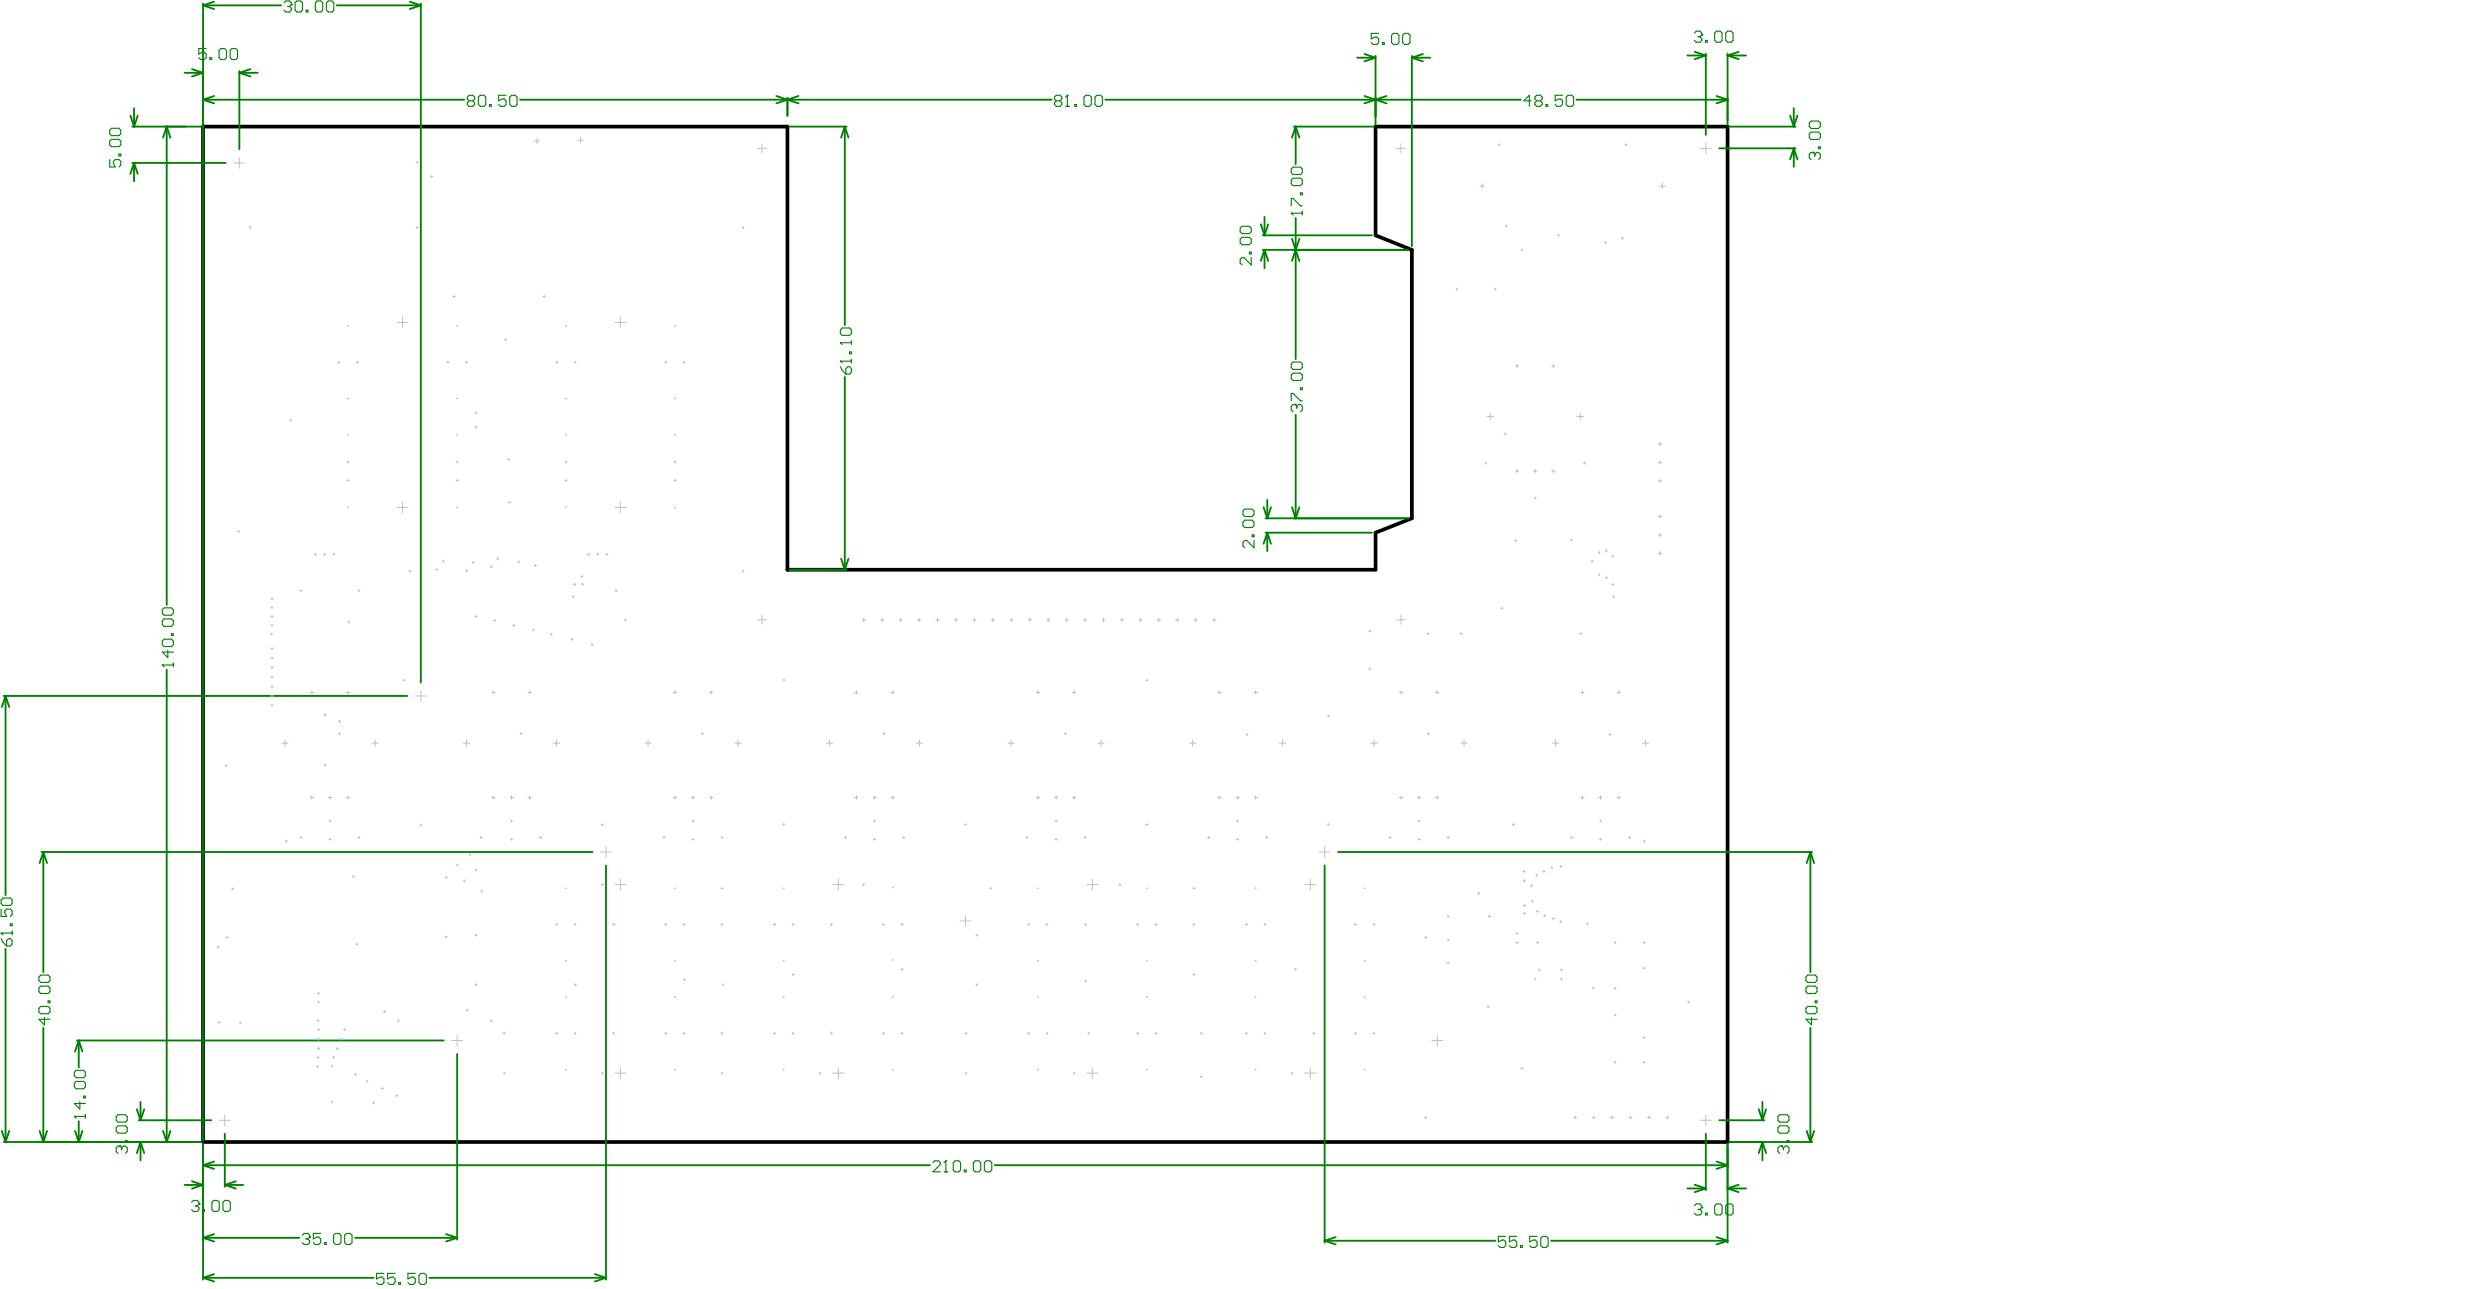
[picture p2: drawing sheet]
<svg xmlns="http://www.w3.org/2000/svg" width="1133mm" height="591mm" viewBox="0 0 1133 591" stroke-linecap="round" stroke-linejoin="round" font-family="sans-serif">
<g fill="#000">
<circle cx="93" cy="58" r=".8"/>
<circle cx="361" cy="261" r=".8"/>
</g>
<path d="M93 58h268v203h270v-17l16-6v-123l-16-7v-50h161v466h-699z" fill="none" stroke="#000" stroke-width="1.7"/>
<g fill="none" stroke="#008000" stroke-width=".85">
<path d="M93 2l5 2M93 2v521M93 2h36M98 1l-5 1M154 2h39M188 1l5 1M193 2l-5 2M193 2v311M85 33h8M88 32l5 1M93 33l-5 2M110 33v35"/>
<path d="M110 33h8M110 33l5 2M115 32l-5 1M622 26h9M626 25l5 1M631 26v31M631 26l-5 2M647 26l5 2M647 26v87M647 26h9M652 25l-5 1M774 25h8"/>
<path d="M777 24l5 1M782 25l-5 2M782 25v37M792 25v32M792 25h9M792 25l5 2M797 24l-5 1M60 53l1 5M61 58h31M61 50v8M63 53l-2 5M76 58l2 5"/>
<path d="M76 58l-1 5M76 58v219M93 46l5 1M93 46h120M98 44l-5 2M238 46h244M356 44l10 3M361 45v8M362 58h26M366 44l-10 3M387 58l2 5M387 58l-1 5"/>
<path d="M387 58v91M507 46h190M593 58h37M594 58v17M594 58l2 5M594 58l-2 5M626 44l10 3M636 44l-10 3M723 46h69M787 44l5 2M792 46l-5 1M793 58h30"/>
<path d="M821 53l1 5M822 50v8M824 53l-2 5M61 75h42M61 75l2 5M61 75l-1 5M61 75v8M788 68h35M822 68l2 5M822 68l-1 5M822 68v8M580 99v9"/>
<path d="M594 100v65M578 103l2 5M579 115h67M579 108h50M580 115v8M580 115l2 5M580 115l-2 5M582 103l-2 5M592 109l4 11M596 109l-4 11M387 173v88M594 190v48"/>
<path d="M579 233l2 5M580 238h66M581 229v9M583 233l-2 5M592 233l2 5M596 233l-2 5M386 256l1 5M389 256l-2 5M580 244h49M581 244l2 5M581 244v9M581 244l-2 5"/>
<path d="M362 261h26M2 319h185M3 319l-2 5M3 319v91M3 319l1 5M76 307v217M19 391h253M20 391l2 5M20 391l-2 5M20 391v55M278 397v190M607 397v173"/>
<path d="M614 391h217M830 391l2 5M830 391v55M830 391l-2 5M3 435v89M20 471v53M35 477h168M36 477v12M36 477l-2 5M36 477l2 5M830 471v53M210 483v85"/>
<path d="M1 518l2 6M4 518l-1 6M18 518l2 6M22 518l-2 6M34 518l2 6M36 514v10M38 518l-2 6M63 508l1 6M64 514h33M64 505v9M66 508l-2 6M75 518l1 6"/>
<path d="M78 518l-2 6M103 520v24M782 520v26M788 514h21M806 508l2 6M808 505v9M810 508l-2 6M828 518l2 6M832 518l-2 6M2 524h90M64 524l2 5M64 524v8"/>
<path d="M64 524l-1 5M93 534l5 2M93 524v63M93 534h333M98 532l-5 2M456 534h336M787 532l5 2M792 524v46M792 534l-5 2M793 524h38M808 524v8M808 524l-2 5"/>
<path d="M808 524l2 5M85 543h8M88 542l5 1M93 543l-5 2M103 543l5 2M103 543h9M108 542l-5 1M774 545h8M777 543l5 2M782 545l-5 1M792 545h9M792 545l5 1"/>
<path d="M797 543l-5 2M93 567l5 2M93 567h44M98 566l-5 1M163 567h47M205 566l5 1M210 567l-5 2M607 569l5 1M607 569h79M612 567l-5 2M711 569h81M787 567l5 2"/>
<path d="M792 569l-5 1M93 586l5 1M93 586h78M98 584l-5 2M197 586h81M273 584l5 2M278 586l-5 1"/>
</g>
<path d="M632 15h-3v3l1-1 2 1v2h-1h-1h-1M634 20h1h-1zM638 16l1-1h2v1v4h-2h-1zM643 16l1-1h2l1 1v4h-1h-2h-1zM139 566v-1h2l1 2" fill="none" stroke="#008000" stroke-width=".51"/>
<circle cx="142" cy="567" r=".3" fill="#008000"/>
<path d="M385 168l3 3M385 166h5M388 169l2-1v1v2h-2zM390 165v1M140 568h1M141 568l1 1-1 1h-2M142 567l-1 1M147 565h-3v3l1-1 2 1v2h-1h-1h-1M149 570h1h-1zM153 566l1-1h2v1v4h-2h-1zM158 566l1-1h2v1v4h-2h-1z" fill="none" stroke="#008000" stroke-width=".51"/>
<circle cx="385" cy="166" r=".3" fill="#008000"/>
<path d="M385 157h5M390 156v2M385 166h1M390 161v1z" fill="none" stroke="#008000" stroke-width=".51"/>
<circle cx="385" cy="157" r=".3" fill="#008000"/>
<path d="M385 157l1 1M385 151l1-1h4v1v2v1h-4l-1-1zM570 234l1-1h3l1 1v2l-1 1h-3l-1-1zM570 239l1-1h3l1 1v2l-1 1h-3l-1-1zM574 245h1v1h-1zM575 248v3l-3-3-2 1v1l1 1M34 512h5M39 511v2" fill="none" stroke="#008000" stroke-width=".51"/>
<circle cx="34" cy="512" r=".3" fill="#008000"/>
<path d="M74 305h5M79 304v2M34 492l1-1h3l1 1v1l-1 1h-3l-1-1zM34 497l1-1h3l1 1v1l-1 1h-3l-1-1zM34 512l1 1M37 505v3l-3-2h5M38 502h1v1h-1z" fill="none" stroke="#008000" stroke-width=".51"/>
<circle cx="74" cy="305" r=".3" fill="#008000"/>
<path d="M74 280l1-1h4v1v1v1h-4l-1-1zM74 294l1-1h4v1v2h-4h-1zM74 285l1-1h4v1v1v1h-4l-1-1zM77 298v3l-3-2h5M79 290v1zM74 305l1 1M88 551l1-1h1l1 2" fill="none" stroke="#008000" stroke-width=".51"/>
<circle cx="91" cy="552" r=".3" fill="#008000"/>
<path d="M817 525l-2 1v2l1 1M90 553h.1M90 553l1 1-1 1h-1h-1M91 552l-1 1M93 555h1h-1zM97 551l1-1h2l1 1v4h-1h-2h-1zM102 551l1-1h2l1 1v4h-1h-2h-1z" fill="none" stroke="#008000" stroke-width=".51"/>
<circle cx="817" cy="525" r=".3" fill="#008000"/>
<path d="M831 70l-1 1v1v1M815 512l1-1h3l1 1v2h-1h-3h-1zM815 517l1-1h3l1 1v2h-1h-3h-1zM817 525l1 1M818 526v1M818 526l1-1 1 1v2l-1 1M819 523h1v1h-1z" fill="none" stroke="#008000" stroke-width=".51"/>
<circle cx="831" cy="70" r=".3" fill="#008000"/>
<g fill="none" stroke="#008000" stroke-width=".51">
<path d="M130 1l1-1h2l1 2M95 22h-4v3l2-1 2 1v1l-1 1h-2l-1-1M96 26h1v1h-1zM100 23l1-1h2l1 1v3l-1 1h-2l-1-1zM106 23v-1h2l1 1v3l-1 1h-2v-1zM830 56h4h1v2l-1 1h-4v-1zM830 61h4h1v2l-1 1h-4v-1zM831 70l1 1M832 71v1M832 71l1-1 2 1v1l-1 1M834 67h1v1h-1zM18 448l1-1h3l1 1v2h-1h-3h-1z"/>
<path d="M18 453l1-1h3l1 1v2h-1h-3h-1zM22 459h1v1h-1zM828 453l1-1h3l1 1v2h-1h-3h-1zM828 448l1-1h3l1 1v2h-1h-3h-1zM832 459h1v1h-1zM18 462l1-1h3l1 1v2l-1 1h-3l-1-1zM20 466v4l-2-3h5M828 462l1-1h3l1 1v2l-1 1h-3l-1-1zM831 466v4l-3-3h5"/>
</g>
<circle cx="134" cy="2" r=".3" fill="#008000"/>
<g fill="none" stroke="#008000" stroke-width=".51">
<path d="M132 3h1M133 3l1 1-1 2h-2l-1-1M134 2l-1 1M135 1l1-1h2l1 1v4l-1 1h-2l-1-1zM140 5h1v1h-1zM145 1v-1h2l1 1v4l-1 1h-2v-1zM150 1l1-1h1l1 1v4l-1 1h-1l-1-1zM215 46l-1-1 1-1h2l1 1-1 1M215 46l-1 1 1 2h2l1-1-1-2M215 46h2M219 45l1-1h2l1 1v3l-1 1h-2l-1-1zM224 48h1v1h-1z"/>
<path d="M232 44h-3v2l1-1 2 1v2l-1 1h-2v-1M234 45l1-1h1l1 1v3l-1 1h-1l-1-1zM428 533l1-1h1l1 1v1l-3 3h3M433 537h2M434 532v5"/>
</g>
<circle cx="434" cy="532" r=".3" fill="#008000"/>
<path d="M434 532l-1 1M437 533l1-1h2v1v3v1h-2l-1-1zM442 536h1v1h-1zM446 533l1-1h2l1 1v3l-1 1h-2l-1-1zM451 533l1-1h2l1 1v3l-1 1h-2l-1-1zM777 553l1-1h1l1 2M690 567h-3v2l2-1 1 1v2v1h-2l-1-1M695 567h-3v2l2-1 1 1v2v1h-2l-1-1M697 571h1v1h-1zM705 567h-4v2l2-1 2 1v2l-1 1h-2l-1-1M706 568l1-1h2l1 1v3l-1 1h-2l-1-1z" fill="none" stroke="#008000" stroke-width=".51"/>
<circle cx="780" cy="554" r=".3" fill="#008000"/>
<path d="M777 15l1-1h1l1 2M779 554h.1M779 554l1 1-1 2h-1l-1-1M780 554h-1M782 556h1v1h-1zM786 553l1-1h2l1 1v3l-1 1h-2l-1-1zM791 553l1-1h2l1 1v3l-1 1h-2l-1-1z" fill="none" stroke="#008000" stroke-width=".51"/>
<circle cx="780" cy="16" r=".3" fill="#008000"/>
<path d="M779 17h.1M779 17l1 1-1 1h-1h-1M780 16l-1 1M782 19h1h-1zM786 15l1-1h2l1 1v4h-1h-2h-1zM791 15l1-1h2l1 1v4h-1h-2h-1zM55 525l-2 1v2l1 1" fill="none" stroke="#008000" stroke-width=".51"/>
<circle cx="55" cy="525" r=".3" fill="#008000"/>
<path d="M1 430l2 4M1 428h5M3 431l2-1 1 1v2l-1 1h-2zM6 427v2M53 512l1-1h3l1 1v2h-1h-3h-1zM53 517l1-1h3l1 1v2h-1h-3h-1zM55 525l1 1M56 526v1M56 526l1-1 1 1v2l-1 1M57 523h1v1h-1z" fill="none" stroke="#008000" stroke-width=".51"/>
<circle cx="1" cy="428" r=".3" fill="#008000"/>
<path d="M50 60l1-1h4v1v1v1h-4l-1-1zM50 65l1-1h4v1v1v1h-4l-1-1zM50 73v4h3l-1-2 1-2h2v1v2v1M55 71h.1M594 185l-2 1v2l1 1M1 413v-1h4l1 1v1l-1 1h-4v-1zM1 417v3h2l-1-2 1-1h2l1 1v1l-1 1M1 428v1M5 424h1h-1z" fill="none" stroke="#008000" stroke-width=".51"/>
<circle cx="594" cy="185" r=".3" fill="#008000"/>
<path d="M592 98h5M597 97v2M592 167l1-1h3l1 1v2h-1h-3h-1zM592 172l1-1h3l1 1v2h-1h-3h-1zM596 178h1v1h-1zM592 184v-4h1l3 4h1M594 185l1 1M595 186v1M595 186v-1l2 1v2l-1 1" fill="none" stroke="#008000" stroke-width=".51"/>
<circle cx="592" cy="98" r=".3" fill="#008000"/>
<g fill="none" stroke="#008000" stroke-width=".51">
<path d="M484 46v-1v-1h2l1 1-1 1M484 46v1v2h2l1-1-1-2M484 46h2M489 49h1M489 44v5M592 77h1h3h1v2l-1 1h-3l-1-1zM592 98l1 1M592 83l1-1h3l1 1v1l-1 1h-3l-1-1zM592 94v-3h1l3 3h1M596 88h1v1h-1zM569 105v-1h4l1 1v1l-1 1h-4v-1zM569 110v-1h4l1 1v1l-1 1h-4v-1z"/>
<path d="M573 116h1h-1zM574 118v3l-4-3-1 1v2M176 584h-3v2l1-1 2 1v2l-1 1h-1l-1-1M181 584h-3v2l1-1 2 1v2l-1 1h-1l-1-1M183 588h1v1h-1zM190 584h-3v2l2-1 1 1v2v1h-2l-1-1M192 585l1-1h2v1v3v1h-2l-1-1z"/>
</g>
<circle cx="489" cy="44" r=".3" fill="#008000"/>
<path d="M489 44v1M493 48h1v1h-1zM497 45l1-1h2v1v3v1h-2l-1-1zM502 45l1-1h2v1v3v1h-2l-1-1zM702 46h-3l2-2v5M705 46l-1 1 1 2h1l1-1-1-2M705 46l-1-1 1-1h1l1 1-1 1M705 46h1M709 48h1v1h-1zM716 44h-3v2l2-1 1 1v2v1h-2l-1-1M718 45l1-1h2l1 1v3l-1 1h-2l-1-1z" fill="none" stroke="#008000" stroke-width=".51"/>
<g fill="none" stroke="#c0c0c0" stroke-width=".46">
<path d="M107 75h5M110 72v5M191 74h1M191 74v1M245 65h2M246 63v3M265 64h2M266 63v3M347 68h5M349 66v4M640 68h4M642 66v4"/>
<path d="M687 66h1M687 66v1M745 66h1M746 66v1M780 68h5M782 65v5M197 81h1M198 80v1M679 85h2M680 84v2M761 85h3M762 84v3"/>
<path d="M114 104h1M115 104v1M191 104h1M191 104v1M340 104h1M341 104v1M690 104h1M691 103v1M697 115h1M698 114v1M714 108h1M715 107v1"/>
<path d="M736 111h1M736 111v1M743 109h1M744 109v1M208 136h1M208 135v1M249 136h1M250 135v1M667 133h2M668 132v1M685 133h1M686 132v1"/>
<path d="M159 149h1M160 149v1M182 148h5M185 145v5M209 149h1M210 149v1M231 156h1M232 155v1M259 149h1M260 149v1M282 148h5M284 145v5"/>
<path d="M309 149h1M309 149v1M155 166h1M155 166v1M163 166h1M164 166v1M205 166h1M205 166v1M213 166h1M214 166v1M255 166h1M255 166v1"/>
<path d="M263 166h1M264 166v1M305 166h1M305 166v1M313 166h1M314 166v1M695 168h1M696 167v2M711 168h2M712 167v2M133 193h1M133 192v1"/>
<path d="M159 199h1M159 183h1M160 182v1M160 199v1M209 199h1M209 183h1M210 182v1M210 199v1M218 189h1M218 196h1M218 189v1M218 195v1"/>
<path d="M259 199h1M259 183h1M260 182v1M260 199v1M309 199h1M309 183h1M309 182v1M309 199v1M682 191h3M683 190v3M690 199h1M690 198v1"/>
<path d="M723 191h3M725 190v3M159 212h1M160 211v1M160 220v1M209 212h1M210 211v1M210 220v1M233 211h1M233 210v1M259 212h1M260 211v1"/>
<path d="M260 220v1M309 212h1M309 211v1M309 220v1M681 212h1M681 212v1M695 216h1M696 215v2M703 216h2M704 215v2M711 216h2M712 215v2"/>
<path d="M726 212h1M727 212v1M760 212h2M760 204h2M761 203v1M761 211v2M761 220v1M159 220h1M159 233h1M160 232v1M182 233h5M185 230v5"/>
<path d="M209 220h1M209 233h1M210 232v1M233 230h1M234 230v1M259 220h1M259 233h1M260 232v1M282 233h5M284 230v5M309 220h1M309 233h1"/>
<path d="M309 232v1M703 228h1M704 228v1M760 237h2M760 220h2M761 236v2M109 244h1M109 243v1M144 254h1M145 254v1M148 254h1M149 254v1"/>
<path d="M153 254h1M153 254v1M203 257h1M203 257v1M216 258h1M217 257v1M225 260h1M225 259v1M228 256h1M228 256v1M237 258h1M238 257v1"/>
<path d="M245 259h1M246 259v1M269 254h1M270 254v1M274 254h1M274 253v2M278 254h1M278 254v1M694 248h1M695 247v1M720 248h1M721 247v1"/>
<path d="M730 257h1M730 257v1M733 253h1M733 253v1M736 253h1M737 252v1M739 255h1M740 255v1M760 245h2M760 254h2M761 244v2M761 253v2"/>
<path d="M124 279h1M124 275h1M125 274v1M125 278v1M137 271h2M138 270v1M164 271h1M165 270v1M187 262h1M188 261v1M200 261h1M200 261v1"/>
<path d="M213 262h1M214 261v1M262 274h1M263 273v1M263 268h1M263 267v1M266 264h1M267 268h1M267 264v1M267 267v1M282 271h1M283 270v1"/>
<path d="M340 262h1M341 261v1M688 279h1M689 278v1M733 264h1M733 263v1M736 265h1M737 264v1M739 268h1M739 274h1M740 267v1M740 273v1"/>
<path d="M124 291h1M124 283h1M124 297h1M124 287h1M125 290v1M125 282v1M125 286v1M125 297v1M159 285h1M160 285v1M218 283h1M218 282v1"/>
<path d="M226 284h1M227 284v1M235 287h1M236 286v1M244 289h1M245 288v1M252 291h1M253 290v1M262 293h1M262 293v1M271 295h1M272 295v1"/>
<path d="M286 284h1M287 284v1M347 284h5M349 282v4M395 284h2M396 283v2M404 284h1M405 283v2M412 284h2M413 283v2M421 284h1M421 283v2"/>
<path d="M429 284h2M430 283v2M438 284h1M438 283v2M446 284h2M447 283v2M454 284h2M455 283v2M463 284h2M464 283v2M471 284h2M472 283v2"/>
<path d="M480 284h1M481 283v2M488 284h2M489 283v2M497 284h1M498 283v2M505 284h2M506 283v2M514 284h1M514 283v2M522 284h2M523 283v2"/>
<path d="M531 284h1M531 283v2M539 284h2M540 283v2M548 284h1M548 283v2M556 284h2M557 283v2M628 289h1M628 289v1M640 284h4M642 282v4"/>
<path d="M654 290h1M655 290v1M670 290h.1M670 290v1M724 290h1M725 290v1M124 302h1M124 306h1M124 310h1M124 315h1M124 319h1M125 301v1"/>
<path d="M125 306v1M125 310v1M125 314v1M125 319v1M142 317h2M143 317v1M159 317h1M160 317v1M185 312h1M185 311v1M190 319h5M193 317v5"/>
<path d="M225 317h2M226 317v1M242 317h2M243 317v1M309 317h1M309 317v1M325 317h2M326 317v1M359 312h1M359 311v1M392 317h2M393 317v1"/>
<path d="M408 317h2M409 317v1M475 317h2M476 317v1M492 317h1M493 317v1M525 312h1M526 311v1M558 317h2M559 317v1M575 317h2M576 317v1"/>
<path d="M628 307h1M628 306v1M642 317h1M642 317v1M658 317h2M659 317v1M725 317h1M726 317v1M741 317h2M742 317v1M124 323h1M125 323v1"/>
<path d="M131 339v3M148 328h1M149 327v1M155 331h1M155 336h1M156 330v1M156 336v1M172 339v3M214 339v3M238 336h1M239 336v1M255 339v3"/>
<path d="M297 339v3M322 336h1M322 336v1M338 339v3M380 339v3M405 336h1M405 336v1M422 339v3M464 339v3M488 336h1M489 336v1M505 339v3"/>
<path d="M547 339v3M571 337h1M572 336v1M588 339v3M609 328h1M609 328v1M630 339v3M654 336h1M655 336v1M671 339v3M713 339v3M738 337h1"/>
<path d="M738 336v1M755 339v3M103 351h1M104 350v1M129 341h3M148 351h1M149 350v1M170 341h3M212 341h3M254 341h3M296 341h3M337 341h3"/>
<path d="M379 341h3M420 341h3M462 341h3M503 341h3M545 341h3M587 341h3M629 341h3M670 341h3M712 341h3M753 341h3M142 366h2M143 365v1"/>
<path d="M151 366h1M151 376h1M151 365v1M151 376v1M159 366h1M160 365v1M192 378h1M193 378v1M225 366h2M226 365v1M234 366h1M234 376h1"/>
<path d="M235 365v1M235 376v1M242 366h2M243 365v1M276 378h1M276 377v1M309 366h1M309 365v1M317 366h2M317 376h1M318 365v1M318 376v1"/>
<path d="M325 366h2M326 365v1M359 378h1M359 377v1M392 366h2M393 365v1M400 366h2M400 376h1M401 365v1M401 376v1M408 366h2M409 365v1"/>
<path d="M442 378h1M443 377v1M475 366h2M476 365v1M483 366h2M484 376h1M484 365v1M484 376v1M492 366h1M493 365v1M525 378h1M526 377v1"/>
<path d="M558 366h2M559 365v1M567 366h1M567 376h1M567 365v1M567 376v1M575 366h2M576 365v1M609 378h1M609 377v1M642 366h1M642 365v1"/>
<path d="M650 366h2M650 376h1M651 365v1M651 376v1M658 366h2M659 365v1M693 378h1M694 377v1M725 366h1M726 365v1M733 366h2M733 376h1"/>
<path d="M734 365v1M734 376v1M741 366h2M742 365v1M131 386h1M131 385v1M137 384h2M138 383v1M151 385h1M151 384v1M164 384h1M165 383v1"/>
<path d="M209 397h1M210 396v1M215 392h1M216 391v1M218 399h1M218 398v1M220 384h1M221 383v1M234 385h1M235 384v1M247 384h1M248 383v1"/>
<path d="M275 391h5M278 388v5M304 384h1M304 383v1M317 385h1M318 384v1M331 384h1M331 383v1M387 384h1M388 383v1M400 385h1M401 384v1"/>
<path d="M414 384h1M414 383v1M470 384h1M471 383v1M484 385h1M484 384v1M497 384h1M498 383v1M554 384h1M554 383v1M567 385h1M567 384v1"/>
<path d="M580 384h1M581 383v1M605 391h5M607 388v5M637 384h1M637 383v1M650 385h1M651 384v1M664 384h1M664 383v1M698 400h1M699 399v1"/>
<path d="M707 400h1M708 399v1M711 398h1M712 397v1M715 397h1M716 397v1M720 384h1M721 383v1M733 385h1M734 384v1M747 384h1M747 383v1"/>
<path d="M753 386h1M754 385v1M106 407h1M107 407v1M162 402h1M162 401v1M204 402h1M205 402v1M212 404h1M213 403v1M220 408h1M221 408v1"/>
<path d="M259 407h1M260 407h.1M276 406h1M276 405v1M282 406h5M284 403v5M309 407h1M309 407h.1M331 407h1M331 407v1M359 407h1M359 407h.1"/>
<path d="M382 406h5M384 403v5M395 406h1M396 405v1M409 407h1M409 407h.1M443 420v5M454 407h1M454 407v1M476 407h.1M498 406h5M501 403v5"/>
<path d="M513 406h1M514 405v1M526 407h.1M547 407h1M548 407v1M575 407h1M576 407h.1M598 406h5M601 403v5M625 407h1M626 407h.1M664 420v1"/>
<path d="M677 409h1M678 409v1M683 420v1M698 404h1M698 415h1M698 419h1M699 403v1M699 415v1M699 418v1M702 406h1M702 413h1M702 406v1"/>
<path d="M703 413v1M704 401h1M704 418h1M705 401v1M705 417v1M708 420h1M708 419v1M100 434h1M100 434v1M104 430h1M104 429v1M163 433h1"/>
<path d="M164 432v1M204 429h1M205 429v1M218 429h1M218 428v1M255 424h1M255 423v1M263 424h1M264 423v1M281 424h1M281 423v1M305 424h1"/>
<path d="M305 423v1M313 424h1M314 423v1M331 424h1M331 423v1M355 424h1M355 423v1M363 424h1M364 423v1M381 424h1M381 423v1M405 424h1"/>
<path d="M405 423v1M409 440h.1M413 424h1M414 423v1M440 422h5M447 429h1M448 428v1M471 424h1M472 423v1M480 424h1M480 423v1M497 424h1"/>
<path d="M498 423v1M521 424h1M522 423v1M530 424h1M530 423v1M547 424h1M547 423v1M571 424h1M572 423v1M579 424h1M580 423v1M621 424h1"/>
<path d="M621 423v1M629 424h1M630 423v1M653 430h1M654 429v1M664 420h1M664 431h1M664 430v1M682 420h1M695 432h1M695 428h1M696 427v1"/>
<path d="M696 432v1M704 432h1M705 432v1M712 421h1M712 421v1M715 423h1M716 422v1M727 423h1M728 423v1M740 432h1M741 432v1M753 432h1"/>
<path d="M754 432v1M146 459h1M146 455h1M146 455v1M146 459v1M218 451h1M218 451v1M259 457h1M259 440h1M260 440v1M260 457h.1M263 451h1"/>
<path d="M264 451v1M309 457h1M309 440h1M309 440v1M309 457h.1M313 449h1M314 449v1M331 451h1M331 451v1M359 457h1M359 440h1M359 440v1"/>
<path d="M359 457h.1M363 447h1M364 446v1M409 457h1M409 440h1M409 457h.1M413 444h1M414 444v1M447 451h1M448 451v1M476 457h.1M476 440h.1"/>
<path d="M476 440v1M497 450h1M498 449v1M526 457h.1M526 440h.1M526 440v1M547 447h1M548 446v1M575 457h1M575 440h1M576 440v1M576 457h.1"/>
<path d="M594 444h1M594 444v1M625 457h1M625 440h1M626 440v1M626 457h.1M664 441h1M664 441v1M703 449h1M704 448v1M705 445h1M706 444v1"/>
<path d="M715 449h1M715 445h1M716 444v1M716 448v1M730 453h1M731 453v1M740 453h1M741 453v1M753 444h1M754 443v1M774 459h1M774 459v1"/>
<path d="M100 469h1M100 468v1M110 469h1M110 468v1M145 468h1M146 472h1M146 476h1M146 467v1M146 471v2M146 476v1M156 476h1M156 476v1"/>
<path d="M157 472h1M158 471v2M176 464h1M176 463v1M182 468h1M183 468v1M207 477h5M210 475v5M214 463h1M214 463v1M225 468h1M225 468v1"/>
<path d="M231 474h1M231 473v1M255 474h1M255 473v1M263 474h1M264 473v1M281 474h1M281 473v1M305 474h1M305 473v1M313 474h1M314 473v1"/>
<path d="M331 474h1M331 473v1M355 474h1M355 473v1M363 474h1M364 473v1M381 474h1M381 473v1M405 474h1M405 473v1M413 474h1M414 473v1"/>
<path d="M442 474h1M443 473v1M471 474h1M472 473v1M480 474h1M480 473v1M499 474h1M499 473v1M521 474h1M522 473v1M530 474h1M530 473v1"/>
<path d="M550 474h1M551 473v1M571 474h1M572 473v1M579 474h1M580 473v1M602 474h1M602 473v1M621 474h1M621 473v1M629 474h1M630 473v1"/>
<path d="M657 477h4M659 475v5M682 461h1M682 461v1M740 465h1M741 465v1M753 476h1M754 475v1M145 489h1M145 485h1M146 481h1M146 489h.1"/>
<path d="M146 484v1M146 480v1M152 489h1M152 488v1M152 485h1M153 484v1M154 481h1M155 480v1M163 493h.1M163 492v1M168 496h1M168 495v1"/>
<path d="M175 499h1M175 498v1M231 492h1M231 492h.1M259 490h1M260 490v1M276 492h1M276 492h.1M282 492h5M284 489v5M309 490h1M309 490v1"/>
<path d="M331 492h1M331 492h.1M359 490h1M359 490v1M376 492h1M376 492h.1M382 492h5M384 489v5M409 490h1M409 490v1M442 492h1M443 492h.1"/>
<path d="M476 490h.1M476 490v1M492 492h1M493 492h.1M498 492h5M501 489v5M526 490h.1M526 490v1M550 494h1M551 493v1M575 490h1M576 490v1"/>
<path d="M592 492h1M592 492h.1M598 492h5M601 489v5M625 490h1M626 490v1M697 490h1M698 489v1M740 487h1M741 487h.1M753 487h1M754 487h.1"/>
<path d="M101 514h5M103 511v5M152 505h1M152 505v1M171 506h1M171 505v1M181 502h1M182 502v1M653 512h1M654 512v1M722 512h1M722 512v1"/>
<path d="M730 512h1M731 512v1M738 512h2M739 512v1M747 512h1M748 512v1M755 512h2M756 512v1M764 512h1M765 512v1M780 514h5M782 511v5"/>
</g>
</svg>
